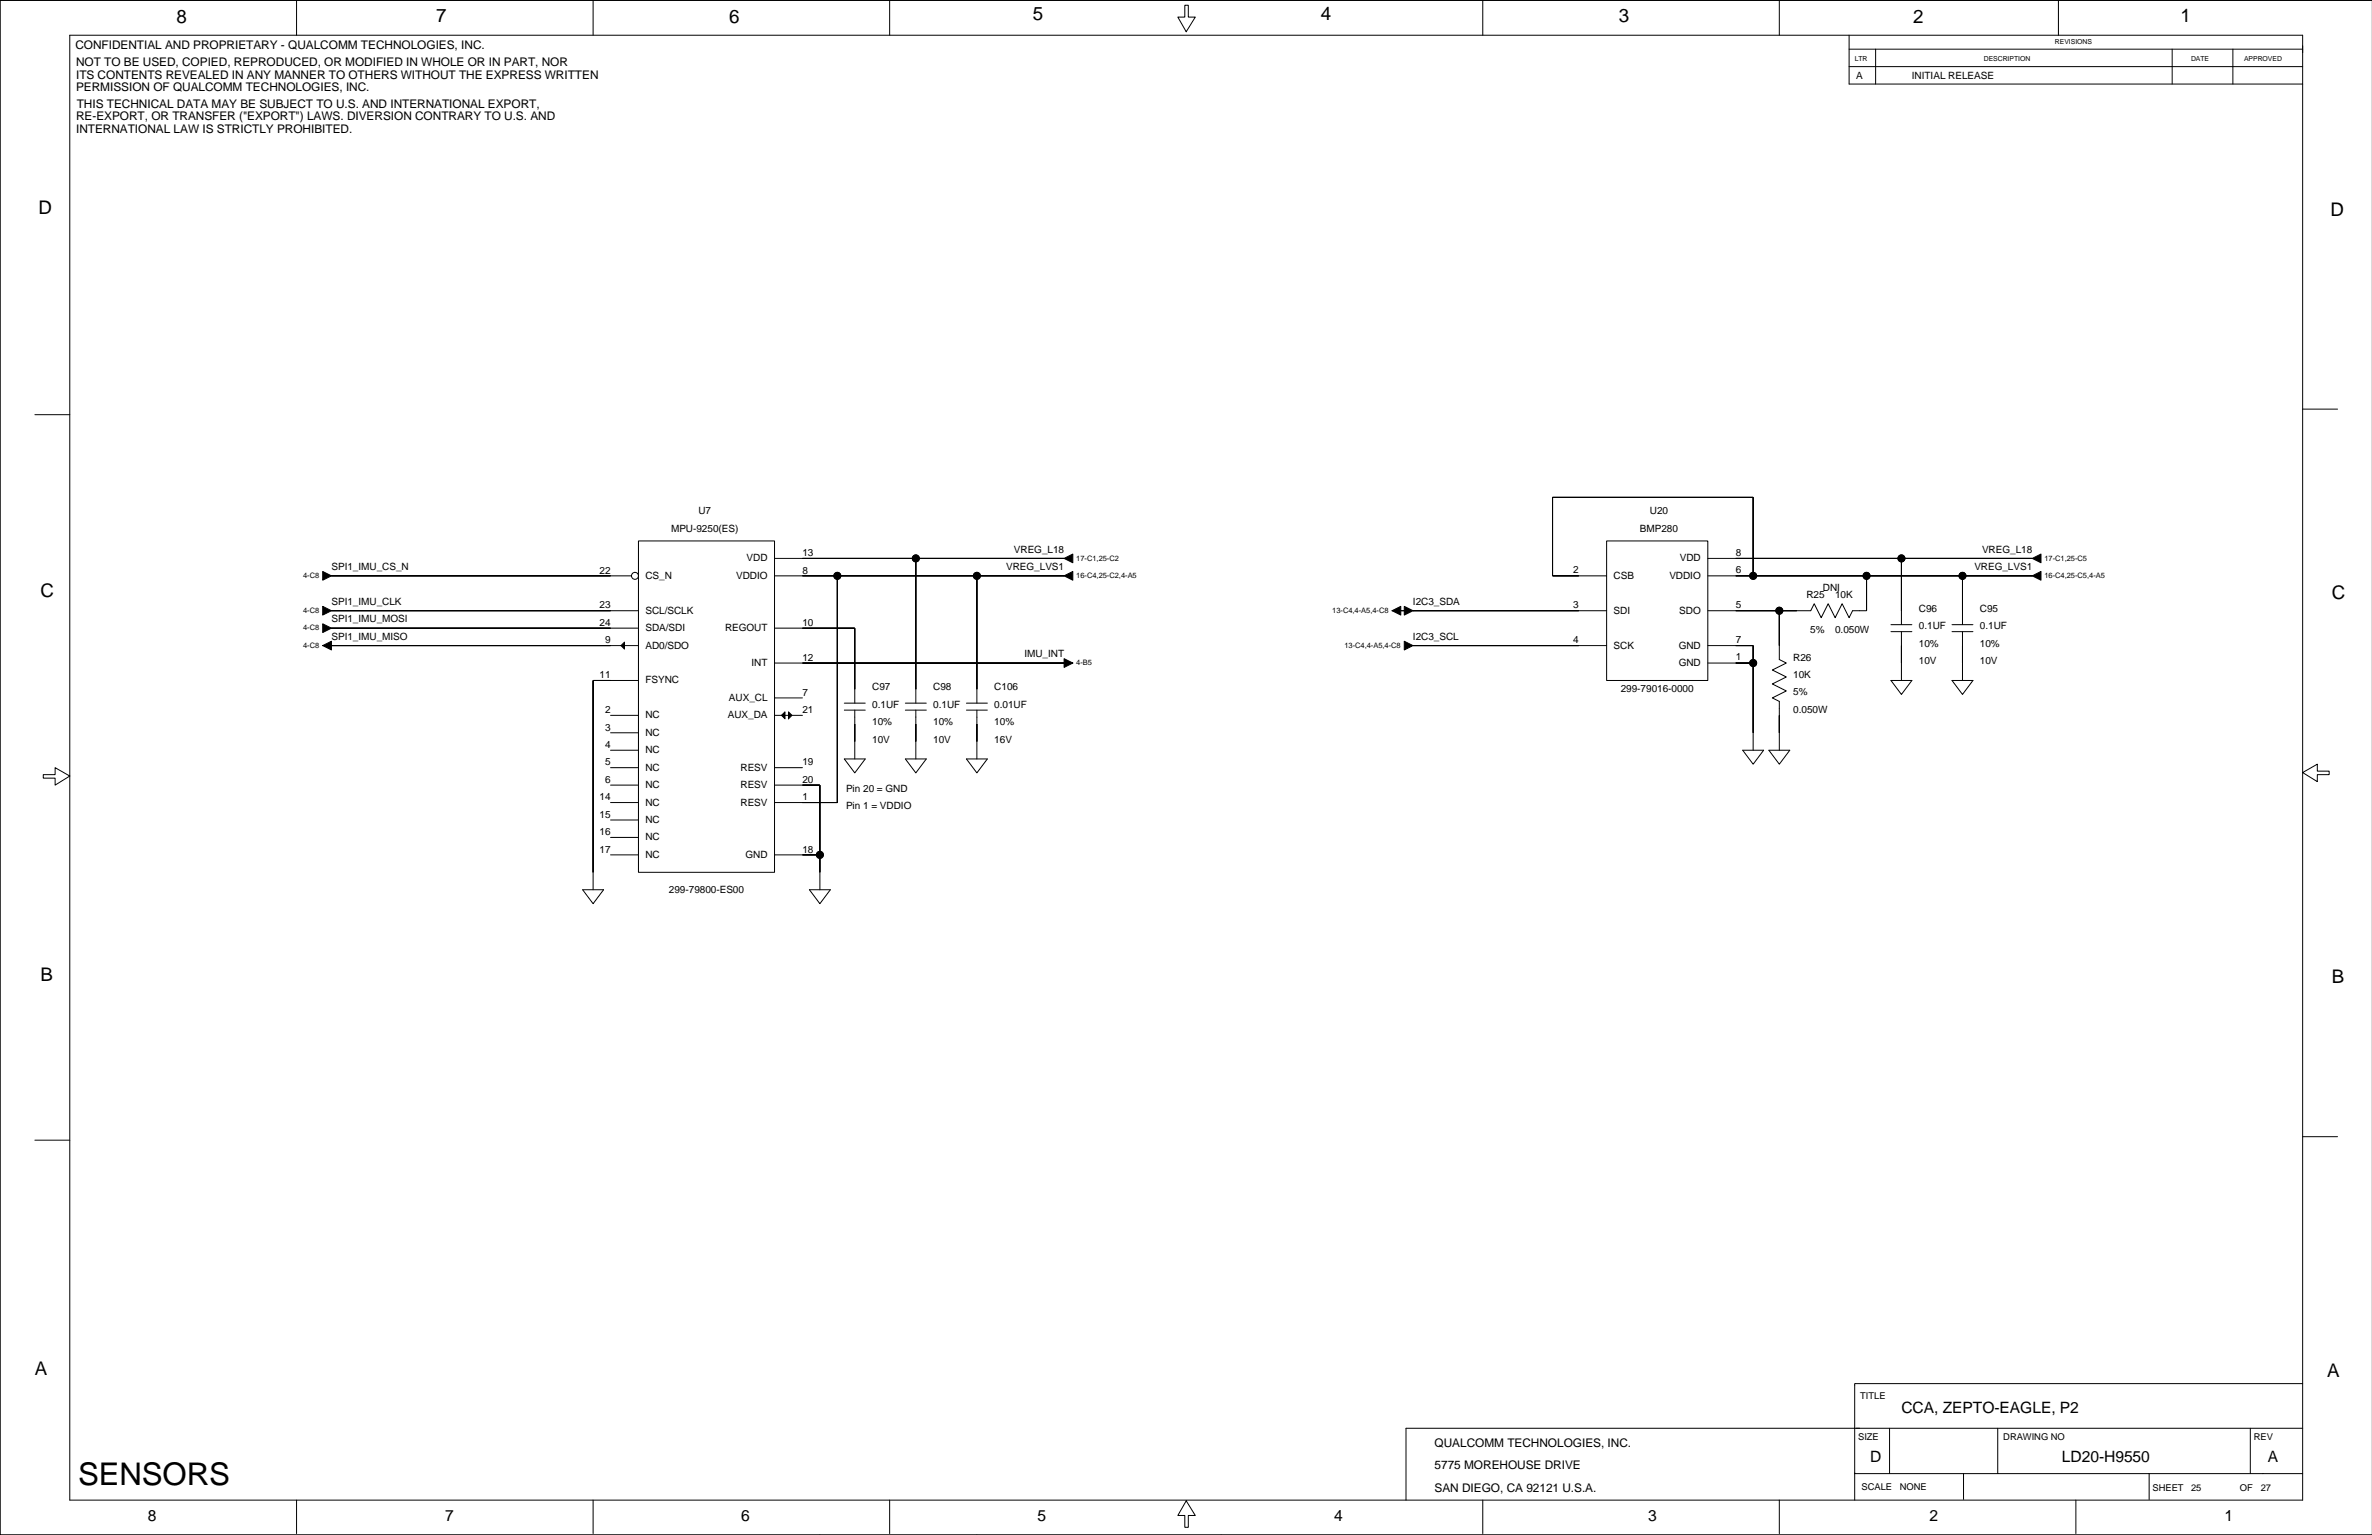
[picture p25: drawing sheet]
<svg xmlns="http://www.w3.org/2000/svg" width="863mm" height="559mm" viewBox="0 0 863 559" stroke-linecap="round" stroke-linejoin="round" font-family="sans-serif">
<defs><g id="words">
<text font-size="11.4" x="28.4" y="540.5">SENSORS</text>
<g font-size="6.8">
<text x="64.2" y="8.2">8</text>
<text x="158.7" y="8">7</text>
<text x="265.4" y="8.2">6</text>
<text x="375.8" y="7.5">5</text>
<text x="480.7" y="7.5">4</text>
<text x="589.1" y="8">3</text>
<text x="696.3" y="8.2">2</text>
<text x="793.6" y="8">1</text>
<text x="14" y="77.8">D</text>
<text x="848.2" y="78.6">D</text>
<text x="14.7" y="217.5">C</text>
<text x="848.7" y="218.2">C</text>
<text x="14.7" y="357.1">B</text>
<text x="848.7" y="357.9">B</text>
<text x="12.7" y="500.6">A</text>
<text x="846.9" y="501.4">A</text>
</g>
<g font-size="5.7">
<text x="692" y="514.3">CCA, ZEPTO-EAGLE, P2</text>
<text x="680.6" y="532.1">D</text>
<text x="750.4" y="532.1">LD20-H9550</text>
<text x="825.3" y="532.1">A</text>
<text x="53.8" y="553.7">8</text>
<text x="162" y="553.7">7</text>
<text x="269.7" y="553.7">6</text>
<text x="377.6" y="553.7">5</text>
<text x="485.5" y="553.7">4</text>
<text x="599.8" y="553.7">3</text>
<text x="702.1" y="553.7">2</text>
<text x="809.6" y="553.7">1</text>
</g>
<g font-size="4.3">
<text x="27.4" y="18">CONFIDENTIAL AND PROPRIETARY - QUALCOMM TECHNOLOGIES, INC.</text>
<text x="27.7" y="24.1">NOT TO BE USED, COPIED, REPRODUCED, OR MODIFIED IN WHOLE OR IN PART, NOR</text>
<text x="27.7" y="28.6">ITS CONTENTS REVEALED IN ANY MANNER TO OTHERS WITHOUT THE EXPRESS WRITTEN</text>
<text x="27.7" y="33.2">PERMISSION OF QUALCOMM TECHNOLOGIES, INC.</text>
<text x="27.9" y="39.3">THIS TECHNICAL DATA MAY BE SUBJECT TO U.S. AND INTERNATIONAL EXPORT,</text>
<text x="27.7" y="43.9">RE-EXPORT, OR TRANSFER (&quot;EXPORT&quot;) LAWS. DIVERSION CONTRARY TO U.S. AND</text>
<text x="27.7" y="48.4">INTERNATIONAL LAW IS STRICTLY PROHIBITED.</text>
<text x="522.1" y="526.9">QUALCOMM TECHNOLOGIES, INC.</text>
<text x="522.1" y="534.7">5775 MOREHOUSE DRIVE</text>
<text x="522.1" y="543.1">SAN DIEGO, CA 92121 U.S.A.</text>
</g>
<g font-size="3.6">
<text x="675.5" y="28.8">A</text>
<text x="695.8" y="28.8">INITIAL RELEASE</text>
<text x="254.2" y="187.2">U7</text>
<text x="600.4" y="187.2">U20</text>
<text x="244.2" y="193.5">MPU-9250(ES)</text>
<text x="596.8" y="193.5">BMP280</text>
<text x="292" y="202.5">13</text>
<text x="369" y="201.2">VREG_L18</text>
<text x="631.7" y="202.3">8</text>
<text x="721.3" y="201.2">VREG_L18</text>
<text x="120.6" y="207.5">SPI1_IMU_CS_N</text>
<text x="218.2" y="208.8">22</text>
<text x="271.7" y="204.4">VDD</text>
<text x="292" y="208.8">8</text>
<text x="366.2" y="207.5">VREG_LVS1</text>
<text x="572.5" y="208.7">2</text>
<text x="611.4" y="204.4">VDD</text>
<text x="631.7" y="208.7">6</text>
<text x="718.5" y="207.5">VREG_LVS1</text>
<text x="234.9" y="210.7">CS_N</text>
<text x="267.9" y="210.7">VDDIO</text>
<text x="587.2" y="210.7">CSB</text>
<text x="607.5" y="210.7">VDDIO</text>
<text x="663.4" y="215.1">DNI</text>
<text x="120.6" y="220.2">SPI1_IMU_CLK</text>
<text x="218.2" y="221.5">23</text>
<text x="514.2" y="220.2">I2C3_SDA</text>
<text x="572.5" y="221.4">3</text>
<text x="631.7" y="221.4">5</text>
<text x="657.4" y="217.6">R25</text>
<text x="667.9" y="217.6">10K</text>
<text x="120.6" y="226.6">SPI1_IMU_MOSI</text>
<text x="218.2" y="227.8">24</text>
<text x="234.9" y="223.4">SCL/SCLK</text>
<text x="292" y="227.8">10</text>
<text x="587.2" y="223.4">SDI</text>
<text x="611.2" y="223.4">SDO</text>
<text x="698.3" y="222.7">C96</text>
<text x="720.6" y="222.7">C95</text>
<text x="120.6" y="232.9">SPI1_IMU_MISO</text>
<text x="234.9" y="229.8">SDA/SDI</text>
<text x="263.9" y="229.8">REGOUT</text>
<text x="514.2" y="232.9">I2C3_SCL</text>
<text x="658.8" y="230.3">5%</text>
<text x="667.9" y="230.3">0.050W</text>
<text x="698.3" y="229.1">0.1UF</text>
<text x="720.6" y="229.1">0.1UF</text>
<text x="220.2" y="234.2">9</text>
<text x="234.9" y="236.1">AD0/SDO</text>
<text x="372.8" y="239.3">IMU_INT</text>
<text x="572.5" y="234.1">4</text>
<text x="587.2" y="236.1">SCK</text>
<text x="610.9" y="236.1">GND</text>
<text x="631.7" y="234.1">7</text>
<text x="698.3" y="235.4">10%</text>
<text x="720.6" y="235.4">10%</text>
<text x="273.5" y="242.5">INT</text>
<text x="292" y="240.5">12</text>
<text x="610.9" y="242.5">GND</text>
<text x="631.7" y="240.4">1</text>
<text x="652.6" y="240.5">R26</text>
<text x="698.3" y="241.8">10V</text>
<text x="720.6" y="241.8">10V</text>
<text x="218.2" y="246.9">11</text>
<text x="234.9" y="248.8">FSYNC</text>
<text x="317.4" y="251.3">C97</text>
<text x="339.6" y="251.3">C98</text>
<text x="361.9" y="251.3">C106</text>
<text x="589.8" y="252">299-79016-0000</text>
<text x="652.6" y="246.8">10K</text>
<text x="265.3" y="255.2">AUX_CL</text>
<text x="292" y="253.2">7</text>
<text x="317.4" y="257.6">0.1UF</text>
<text x="339.6" y="257.6">0.1UF</text>
<text x="361.9" y="257.6">0.01UF</text>
<text x="652.6" y="253.2">5%</text>
<text x="220.2" y="259.6">2</text>
<text x="234.9" y="261.5">NC</text>
<text x="264.9" y="261.5">AUX_DA</text>
<text x="292" y="259.6">21</text>
<text x="317.4" y="264">10%</text>
<text x="339.6" y="264">10%</text>
<text x="361.9" y="264">10%</text>
<text x="652.6" y="259.5">0.050W</text>
<text x="220.2" y="265.9">3</text>
<text x="234.9" y="267.9">NC</text>
<text x="220.2" y="272.3">4</text>
<text x="234.9" y="274.2">NC</text>
<text x="317.4" y="270.3">10V</text>
<text x="339.6" y="270.3">10V</text>
<text x="361.9" y="270.3">16V</text>
<text x="220.2" y="278.6">5</text>
<text x="234.9" y="280.5">NC</text>
<text x="269.5" y="280.5">RESV</text>
<text x="292" y="278.6">19</text>
<text x="220.2" y="285">6</text>
<text x="234.9" y="286.9">NC</text>
<text x="269.5" y="286.9">RESV</text>
<text x="292" y="285">20</text>
<text x="218.2" y="291.3">14</text>
<text x="234.9" y="293.2">NC</text>
<text x="269.5" y="293.2">RESV</text>
<text x="292" y="291.3">1</text>
<text x="307.9" y="288.2">Pin 20 = GND</text>
<text x="218.2" y="297.7">15</text>
<text x="234.9" y="299.6">NC</text>
<text x="307.9" y="294.5">Pin 1 = VDDIO</text>
<text x="218.2" y="304">16</text>
<text x="234.9" y="305.9">NC</text>
<text x="218.2" y="310.4">17</text>
<text x="292" y="310.4">18</text>
<text x="234.9" y="312.3">NC</text>
<text x="271.3" y="312.3">GND</text>
<text x="243.5" y="325">299-79800-ES00</text>
</g>
<g font-size="3.4">
<text x="677" y="509.3">TITLE</text>
<text x="676.2" y="524.3">SIZE</text>
<text x="729.1" y="524.3">DRAWING NO</text>
<text x="820.2" y="524.3">REV</text>
<text x="677.5" y="542.6">SCALE</text>
<text x="691.4" y="542.6">NONE</text>
<text x="783.4" y="542.8">SHEET</text>
<text x="797.4" y="542.8">25</text>
<text x="815.2" y="542.8">OF</text>
<text x="822.8" y="542.8">27</text>
</g>
<g font-size="2.7">
<text x="391.7" y="204.1">17-C1,25-C2</text>
<text x="744.1" y="204.1">17-C1,25-C5</text>
<text x="110.3" y="210.4">4-C8</text>
<text x="391.7" y="210.4">16-C4,25-C2,4-A5</text>
<text x="744.1" y="210.4">16-C4,25-C5,4-A5</text>
<text x="110.3" y="223.1">4-C8</text>
<text x="484.8" y="223.1">13-C4,4-A5,4-C8</text>
<text x="110.3" y="229.5">4-C8</text>
<text x="110.3" y="235.8">4-C8</text>
<text x="489.3" y="235.8">13-C4,4-A5,4-C8</text>
<text x="391.7" y="242.2">4-B5</text>
</g>
<g font-size="2.5">
<text x="747.9" y="16.1">REVISIONS</text>
<text x="675" y="22.2">LTR</text>
<text x="722" y="22.2">DESCRIPTION</text>
<text x="797.4" y="22.2">DATE</text>
<text x="816.7" y="22.2">APPROVED</text>
</g>
</g></defs>
<g fill="none" stroke="#000" stroke-width=".36">
<path d="M0 .1h863.3h-863.3v558.7zM25.4 12.8h812.6v533.3h-812.6zM107.9 .1v12.7M215.9 .1v12.7M323.8 .1v12.7M431.2 1.9h1.3v4.3h2.5l-3.3 5.4-3-5.4h2.5zM539.6 .1v12.7M647.6 .1v12.7M672.9 12.8v17.8h165.1M672.9 17.9h165.1M682.6 17.9v12.7M749.1 .1v12.7"/>
<path d="M790.5 17.9v12.7M812.6 17.9v12.7M672.9 24.3h165.1M12.7 151h12.7M838 148.9h12.7M232.4 196.9h49.5v120.7h-49.5zM584.7 196.9h36.8v50.8h-36.8zM120.6 209.6h.1M120.6 209.6h109.2M281.9 203.3h105.4M281.9 209.6h105.4M304.7 209.6v82.6h-22.8"/>
<path d="M333.3 203.3v52.7M355.5 209.6v46.4M387.3 203.3h.1M387.3 209.6h.1M584.7 209.6h-19.7v-28.5h73v28.5M621.5 203.3h118.1M621.5 209.6h118.1M679.3 209.6v12.7h-5.1l-1.3 2.6-2.5-5.1-2.5 5.1-2.6-5.1-2.5 5.1-2.6-5.1-1.2 2.5h-37.5M692 203.3v24.1M714.2 209.6v17.8M739.6 203.3h.1M739.6 209.6h.1"/>
<path d="M120.6 222.3h.1M120.6 228.7h.1M120.6 235h.1M120.6 228.7h111.8M120.6 235h111.8M120.6 222.3h111.8M281.9 228.7h29.2v27.3M509.8 222.3h3.2M514.2 235h.1M514.2 222.3h.1M514.2 235h70.5M514.2 222.3h70.5"/>
<path d="M621.5 235h16.5v38.1M647.6 222.3v17.8l2.5 1.3-5.1 2.5 5.1 2.6-5.1 2.5 5.1 2.5-5.1 2.6 2.6 1.2v17.8M688.2 229.9h7.6M688.2 227.4h7.6M692 229.9v17.8M710.4 229.9h7.6M710.4 227.4h7.6M714.2 229.9v17.8M232.4 247.7h-16.5v76.2M281.9 241.4h105.4M281.9 254.1h10.1M307.3 258.5h7.6"/>
<path d="M307.3 256h7.6M311.1 258.5v17.8M329.5 258.5h7.6M329.5 256h7.6M333.3 258.5v17.8M351.7 258.5h7.6M351.7 256h7.6M355.5 258.5v17.8M387.3 241.4h.1M621.5 241.4h16.5M688.2 247.7h7.6l-3.8 5.1zM710.4 247.7h7.6l-3.8 5.1z"/>
<path d="M222.2 273.1h10.2M222.2 279.5h10.2M222.2 260.4h10.2M222.2 266.8h10.2M281.9 279.5h10.1M281.9 260.4h10.1M307.3 276.3h7.6l-3.8 5.1zM329.5 276.3h7.6l-3.8 5.1zM351.7 276.3h7.6l-3.8 5.1zM634.2 273.1h7.6l-3.8 5.1zM643.7 273.1h7.7l-3.8 5.1zM15.7 282h4.4v-2.5l5.3 3-5.3 3.3v-2.5h-4.4z"/>
<path d="M222.2 298.5h10.2M222.2 292.2h10.2M222.2 285.8h10.2M281.9 285.8h16.5v38.1M838 281.2l5.3-3v2.5h4.4v1.3h-4.4v2.5zM222.2 304.9h10.2M222.2 311.2h10.2M281.9 311.2h16.5M212 323.9h7.7l-3.8 5.1zM294.6 323.9h7.6l-3.8 5.1zM12.7 415.1h12.7M838 413.8h12.7"/>
<path d="M687.7 519.9v16.6M727 519.9v16.6M819 519.9v16.6M838 503.7h-163v42.4M838 519.9h-326.3v26.2M675 536.5h163M714.6 536.5v9.3M782.1 536.5v9.3M0 558.8h863.3M107.9 546.1v12.2M215.9 546.1v12.2M298.4 558.8h.1"/>
<path d="M323.8 546.1v12.2M355.5 558.8h.1M431.7 546.4l3.3 5.3h-2.5v4.3h-1.3v-4.3h-2.5zM444.4 558.8h.1M539.6 546.1v12.2M539.6 558.8h.1M647.6 546.1v12.2M755.5 546.1v12.2"/>
<circle cx="231.1" cy="209.6" r="1.27"/>
<circle cx="304.7" cy="209.6" r="1.27"/>
<circle cx="333.3" cy="203.3" r="1.27"/>
<circle cx="355.5" cy="209.6" r="1.27"/>
<circle cx="638" cy="209.6" r="1.27"/>
<circle cx="679.3" cy="209.6" r="1.27"/>
<circle cx="692" cy="203.3" r="1.27"/>
<circle cx="714.2" cy="209.6" r="1.27"/>
<circle cx="647.6" cy="222.3" r="1.27"/>
<circle cx="638" cy="241.4" r="1.27"/>
<circle cx="298.4" cy="311.2" r="1.27"/>
</g>
<g fill="#000" stroke="#000" stroke-width=".36">
<path d="M565 181.1v28.5z" fill-rule="evenodd"/>
<path d="M565 181.1h73z" fill-rule="evenodd"/>
<path d="M638 181.1v28.5z" fill-rule="evenodd"/>
<path d="M117.4 208l3.2 1.6-3.2 1.6z" fill-rule="evenodd"/>
<path d="M120.6 209.6h101.6z" fill-rule="evenodd"/>
<path d="M292 209.6h12.7z" fill-rule="evenodd"/>
<path d="M304.7 209.6v82.6z" fill-rule="evenodd"/>
<path d="M333.3 203.3v47.6z" fill-rule="evenodd"/>
<path d="M292 203.3h41.3z" fill-rule="evenodd"/>
<path d="M355.5 209.6v41.3z" fill-rule="evenodd"/>
<path d="M304.7 209.6h50.8z" fill-rule="evenodd"/>
<path d="M333.3 203.3h54z" fill-rule="evenodd"/>
<path d="M355.5 209.6h31.8z" fill-rule="evenodd"/>
<path d="M387.3 203.3l3.1-1.6v3.2z" fill-rule="evenodd"/>
<path d="M387.3 209.6l3.1-1.6v3.2z" fill-rule="evenodd"/>
<path d="M565 209.6h9.5z" fill-rule="evenodd"/>
<path d="M631.7 209.6h6.3z" fill-rule="evenodd"/>
<path d="M679.3 209.6v12.7z" fill-rule="evenodd"/>
<path d="M638 209.6h41.3z" fill-rule="evenodd"/>
<path d="M692 203.3v19z" fill-rule="evenodd"/>
<path d="M631.7 203.3h60.3z" fill-rule="evenodd"/>
<path d="M714.2 209.6v12.7z" fill-rule="evenodd"/>
<path d="M679.3 209.6h34.9z" fill-rule="evenodd"/>
<path d="M692 203.3h47.6z" fill-rule="evenodd"/>
<path d="M714.2 209.6h25.4z" fill-rule="evenodd"/>
<path d="M739.6 203.3l3.2-1.6v3.2z" fill-rule="evenodd"/>
<path d="M739.6 209.6l3.2-1.6v3.2z" fill-rule="evenodd"/>
<path d="M117.4 235l3.2-1.6v3.2z" fill-rule="evenodd"/>
<path d="M117.4 220.7l3.2 1.6-3.2 1.6z" fill-rule="evenodd"/>
<path d="M117.4 227.1l3.2 1.6-3.2 1.6z" fill-rule="evenodd"/>
<path d="M120.6 222.3h101.6z" fill-rule="evenodd"/>
<path d="M120.6 228.7h101.6z" fill-rule="evenodd"/>
<path d="M120.6 235h101.6z" fill-rule="evenodd"/>
<path d="M227.3 233.8v2.5l-1.3-1.3z" fill-rule="evenodd"/>
<path d="M292 228.7h19.1z" fill-rule="evenodd"/>
<path d="M311.1 228.7v22.2z" fill-rule="evenodd"/>
<path d="M506.6 222.3l3.2-1.6v3.2z" fill-rule="evenodd"/>
<path d="M511.1 233.4l3.1 1.6-3.1 1.6z" fill-rule="evenodd"/>
<path d="M511.1 220.7l3.1 1.6-3.1 1.6z" fill-rule="evenodd"/>
<path d="M514.2 235h60.3z" fill-rule="evenodd"/>
<path d="M514.2 222.3h60.3z" fill-rule="evenodd"/>
<path d="M638 235v6.4z" fill-rule="evenodd"/>
<path d="M631.7 235h6.3z" fill-rule="evenodd"/>
<path d="M647.6 222.3v12.7z" fill-rule="evenodd"/>
<path d="M631.7 222.3h15.9z" fill-rule="evenodd"/>
<path d="M647.6 222.3h6.3z" fill-rule="evenodd"/>
<path d="M692 235v6.4z" fill-rule="evenodd"/>
<path d="M714.2 235v6.4z" fill-rule="evenodd"/>
<path d="M215.9 247.7v69.9z" fill-rule="evenodd"/>
<path d="M215.9 247.7h6.3z" fill-rule="evenodd"/>
<path d="M292 241.4h95.3z" fill-rule="evenodd"/>
<path d="M387.3 239.8l3.1 1.6-3.1 1.6z" fill-rule="evenodd"/>
<path d="M638 241.4v25.4z" fill-rule="evenodd"/>
<path d="M631.7 241.4h6.3z" fill-rule="evenodd"/>
<path d="M285.7 259.1v2.6l-1.3-1.3z" fill-rule="evenodd"/>
<path d="M287 259.1l1.2 1.3-1.2 1.3z" fill-rule="evenodd"/>
<path d="M311.1 263.6v6.3z" fill-rule="evenodd"/>
<path d="M333.3 263.6v6.3z" fill-rule="evenodd"/>
<path d="M355.5 263.6v6.3z" fill-rule="evenodd"/>
<path d="M647.6 260.4v6.4z" fill-rule="evenodd"/>
<path d="M292 285.8h6.4z" fill-rule="evenodd"/>
<path d="M298.4 285.8v25.4z" fill-rule="evenodd"/>
<path d="M292 292.2h12.7z" fill-rule="evenodd"/>
<path d="M292 311.2h6.4z" fill-rule="evenodd"/>
<path d="M298.4 311.2v6.4z" fill-rule="evenodd"/>
<circle cx="304.7" cy="209.6" r="1.27"/>
<circle cx="333.3" cy="203.3" r="1.27"/>
<circle cx="355.5" cy="209.6" r="1.27"/>
<circle cx="638" cy="209.6" r="1.27"/>
<circle cx="679.3" cy="209.6" r="1.27"/>
<circle cx="692" cy="203.3" r="1.27"/>
<circle cx="714.2" cy="209.6" r="1.27"/>
<circle cx="647.6" cy="222.3" r="1.27"/>
<circle cx="638" cy="241.4" r="1.27"/>
<circle cx="298.4" cy="311.2" r="1.27"/>
</g>
<use href="#words"/>
</svg>
